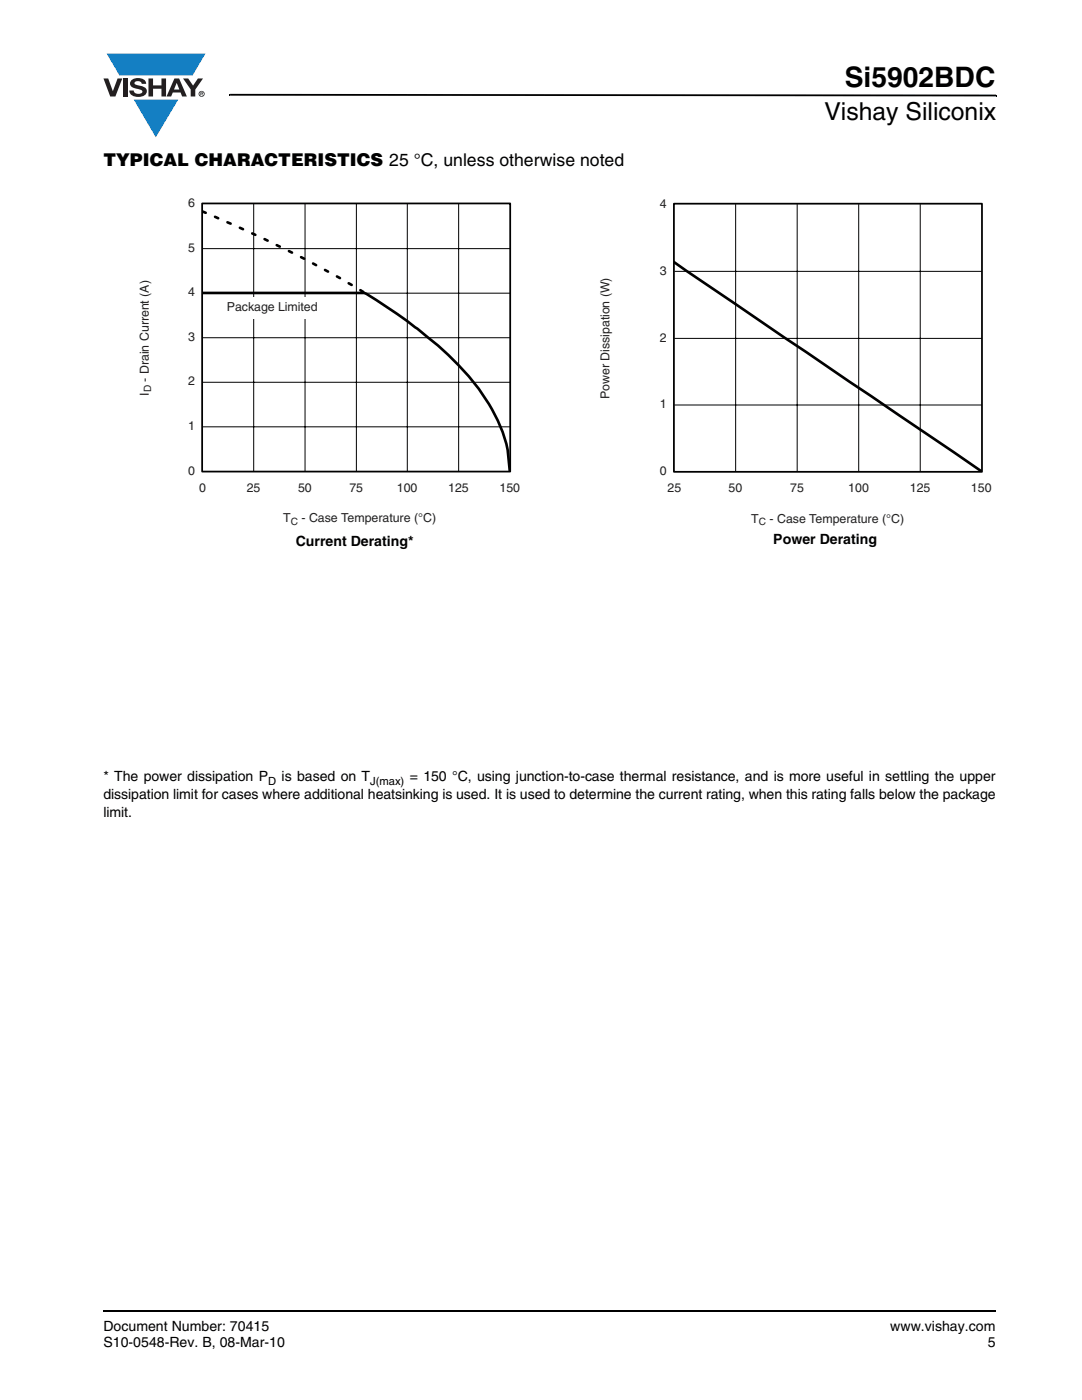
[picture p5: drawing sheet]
<svg xmlns="http://www.w3.org/2000/svg" width="216mm" height="279mm" viewBox="0 0 216 279" stroke-linecap="round" stroke-linejoin="round" font-family="sans-serif">
<defs><g id="words">
<text font-size="5.6" x="168.6" y="17.4">Si5902BDC</text>
<text font-size="4.9" x="164.5" y="24">Vishay Siliconix</text>
<text font-size="3.5" x="20.6" y="33">TYPICAL CHARACTERISTICS 25 °C, unless otherwise noted</text>
<g font-size="2.8">
<text x="59" y="109">Current Derating*</text>
<text x="154.3" y="108.5">Power Derating</text>
<text x="20.6" y="155.9">* The power dissipation P</text>
<text x="56.2" y="155.9">is based on T</text>
<text x="81.8" y="155.9">= 150 °C, using junction-to-case thermal resistance, and is more useful in settling the upper</text>
<text x="20.6" y="159.4">dissipation limit for cases where additional heatsinking is used. It is used to determine the current rating, when this rating falls below the package</text>
<text x="20.6" y="163">limit.</text>
<text x="20.6" y="265.6">Document Number: 70415</text>
<text x="20.6" y="268.8">S10-0548-Rev. B, 08-Mar-10</text>
<text x="177.7" y="265.6">www.vishay.com</text>
<text x="197.1" y="268.8">5</text>
</g>
<g font-size="2.5" fill="#231f20">
<text x="37.5" y="41.4">6</text>
<text x="131.7" y="41.5">4</text>
<text x="37.5" y="50.3">5</text>
<text x="37.5" y="59.1">4</text>
<text x="131.7" y="54.8">3</text>
<text x="45.3" y="62.1">Package Limited</text>
<text x="37.5" y="68">3</text>
<text x="131.7" y="68.2">2</text>
<text x="29.7" y="76.2" transform="rotate(-90 29.7 76.2)">- Drain Current (A)</text>
<text x="37.5" y="76.9">2</text>
<text x="29.7" y="79" transform="rotate(-90 29.7 79)">I</text>
<text x="121.6" y="79.6" transform="rotate(-90 121.6 79.6)">Power Dissipation (W)</text>
<text x="131.7" y="81.5">1</text>
<text x="37.5" y="85.8">1</text>
<text x="37.5" y="94.7">0</text>
<text x="131.7" y="94.8">0</text>
<text x="39.7" y="98.2">0</text>
<text x="49.2" y="98.2">25</text>
<text x="59.5" y="98.2">50</text>
<text x="69.7" y="98.2">75</text>
<text x="79.2" y="98.2">100</text>
<text x="89.4" y="98.2">125</text>
<text x="99.7" y="98.2">150</text>
<text x="133.2" y="98.2">25</text>
<text x="145.4" y="98.2">50</text>
<text x="157.7" y="98.2">75</text>
<text x="169.3" y="98.2">100</text>
<text x="181.5" y="98.2">125</text>
<text x="193.7" y="98.2">150</text>
<text x="56.5" y="104.3">T</text>
<text x="60.2" y="104.3">- Case Temperature (°C)</text>
<text x="149.9" y="104.3">T</text>
<text x="153.6" y="104.3">- Case Temperature (°C)</text>
</g>
<g font-size="2.2">
<text x="53.5" y="156.6">D</text>
<text x="73.9" y="156.6">J(max)</text>
</g>
<g font-size="2" fill="#231f20">
<text x="30.2" y="78.3" transform="rotate(-90 30.2 78.3)">D</text>
<text x="58" y="104.8">C</text>
<text x="151.4" y="104.8">C</text>
</g>
</g></defs>
<path d="M20.5 261.5h.1v.4h-.1z" fill="#000"/>
<path d="M20.6 261.7h178.2" fill="none" stroke="#000" stroke-width=".36"/>
<path d="M20.6 10.7h20.4v16.7h-20.4z" fill="#fff"/>
<g fill="#147fc3">
<path d="M21.3 10.7h19.7l-2.6 4.3h-1.1h-13.5z"/>
<path d="M26.7 19.9h8.9l-4.5 7.5z"/>
</g>
<g fill="#231f20">
<path d="M20.6 15.7h1l.9 2.5 1-2.5h.9l-1.4 3.6h-1z"/>
<path d="M24.6 15.7h.9v3.6h-.9z"/>
<path d="M26.3 16a2.1 2.1 0 0 1 2.8 .3l.1 .4h-.9a.79 .79 0 0 0-.7-.5 .79 .79 0 0 0-.8 .4l.3 .3 1 .2a1.08 1.08 0 0 1 1.2 1.1 1.08 1.08 0 0 1-1.1 1.1 1.73 1.73 0 0 1-2.4-1.2h.9a.96 .96 0 0 0 .8 .6 .96 .96 0 0 0 .9-.4 1.31 1.31 0 0 0-1.2-.6 1.03 1.03 0 0 1-1.1-.6 1.03 1.03 0 0 1 .2-1.1z"/>
<path d="M29.6 15.7h.9v1.3h1.7v-1.3h.9v3.6h-.9v-1.6h-1.7v1.6h-.9z"/>
<path d="M36.5 15.7h1.1l.9 1.4 1-1.4h1l-1.5 2.2v1.4h-.9v-1.4z"/>
<path d="M35.3 16.5l.5 1.4h-1.1zM34.8 15.7l-1.6 3.6h1l.3-.8h1.5l.3 .8h1l-1.6-3.6z"/>
<path d="M39.8 18.7a.46 .46 0 0 1 .9 0 .46 .46 0 0 1-.9 0zM39.6 18.7a.6 .6 0 0 0 1.2 0 .6 .6 0 0 0-1.2 0z"/>
<path d="M40.1 18.5h.2v.2h-.2zM40 18.4v.7h.1v-.3l.4 .3-.2-.3 .2-.2-.1-.2z"/>
</g>
<path d="M45.7 18.7h.2v.4h-.2zM45.9 18.7l152.9 .2v.3l-152.9-.1zM198.8 18.9h.1v.3h-.1z" fill="#000"/>
<path d="M27.5 39.2h76.3v66h-76.3z" fill="#fff"/>
<path d="M40.4 58.5h61.4M40.4 49.6h61.4M50.6 40.7v53.4M60.9 40.7v53.4M71.1 40.7v53.4M81.3 40.7v53.4M91.5 40.7v53.4M40.4 76.3h61.4M40.4 67.4h61.4M40.4 85.2h61.4" fill="none" stroke="#000" stroke-width=".2"/>
<path d="M40.4 42.2a245.9 245.9 0 0 1 32.3 16.2" fill="none" stroke="#000" stroke-width=".53" stroke-dasharray=".7 2"/>
<path d="M40.4 58.5h32.3a95.9 95.9 0 0 1 18.8 14.4 34.5 34.5 0 0 1 9.8 16.9l.4 4.2" fill="none" stroke="#000" stroke-width=".53"/>
<path d="M40.3 40.6h61.5v53.5h-61.5z" fill="none" stroke="#000" stroke-width=".35"/>
<g fill="#fff">
<path d="M46.6 59.2h21.3v4.3h-21.3z"/>
<path d="M119.5 39.4h78.4v65.9h-78.4z"/>
</g>
<path d="M134.6 54.2h61.3M146.8 40.7v53.5M159.1 40.7v53.5M171.3 40.7v53.5M183.6 40.7v53.5M134.6 67.5h61.3M134.6 80.8h61.3" fill="none" stroke="#000" stroke-width=".2"/>
<path d="M134.5 52.3l61.4 41.8" fill="none" stroke="#000" stroke-width=".53"/>
<path d="M134.5 40.7h61.4v53.5h-61.4z" fill="none" stroke="#000" stroke-width=".35"/>
<use href="#words"/>
</svg>
